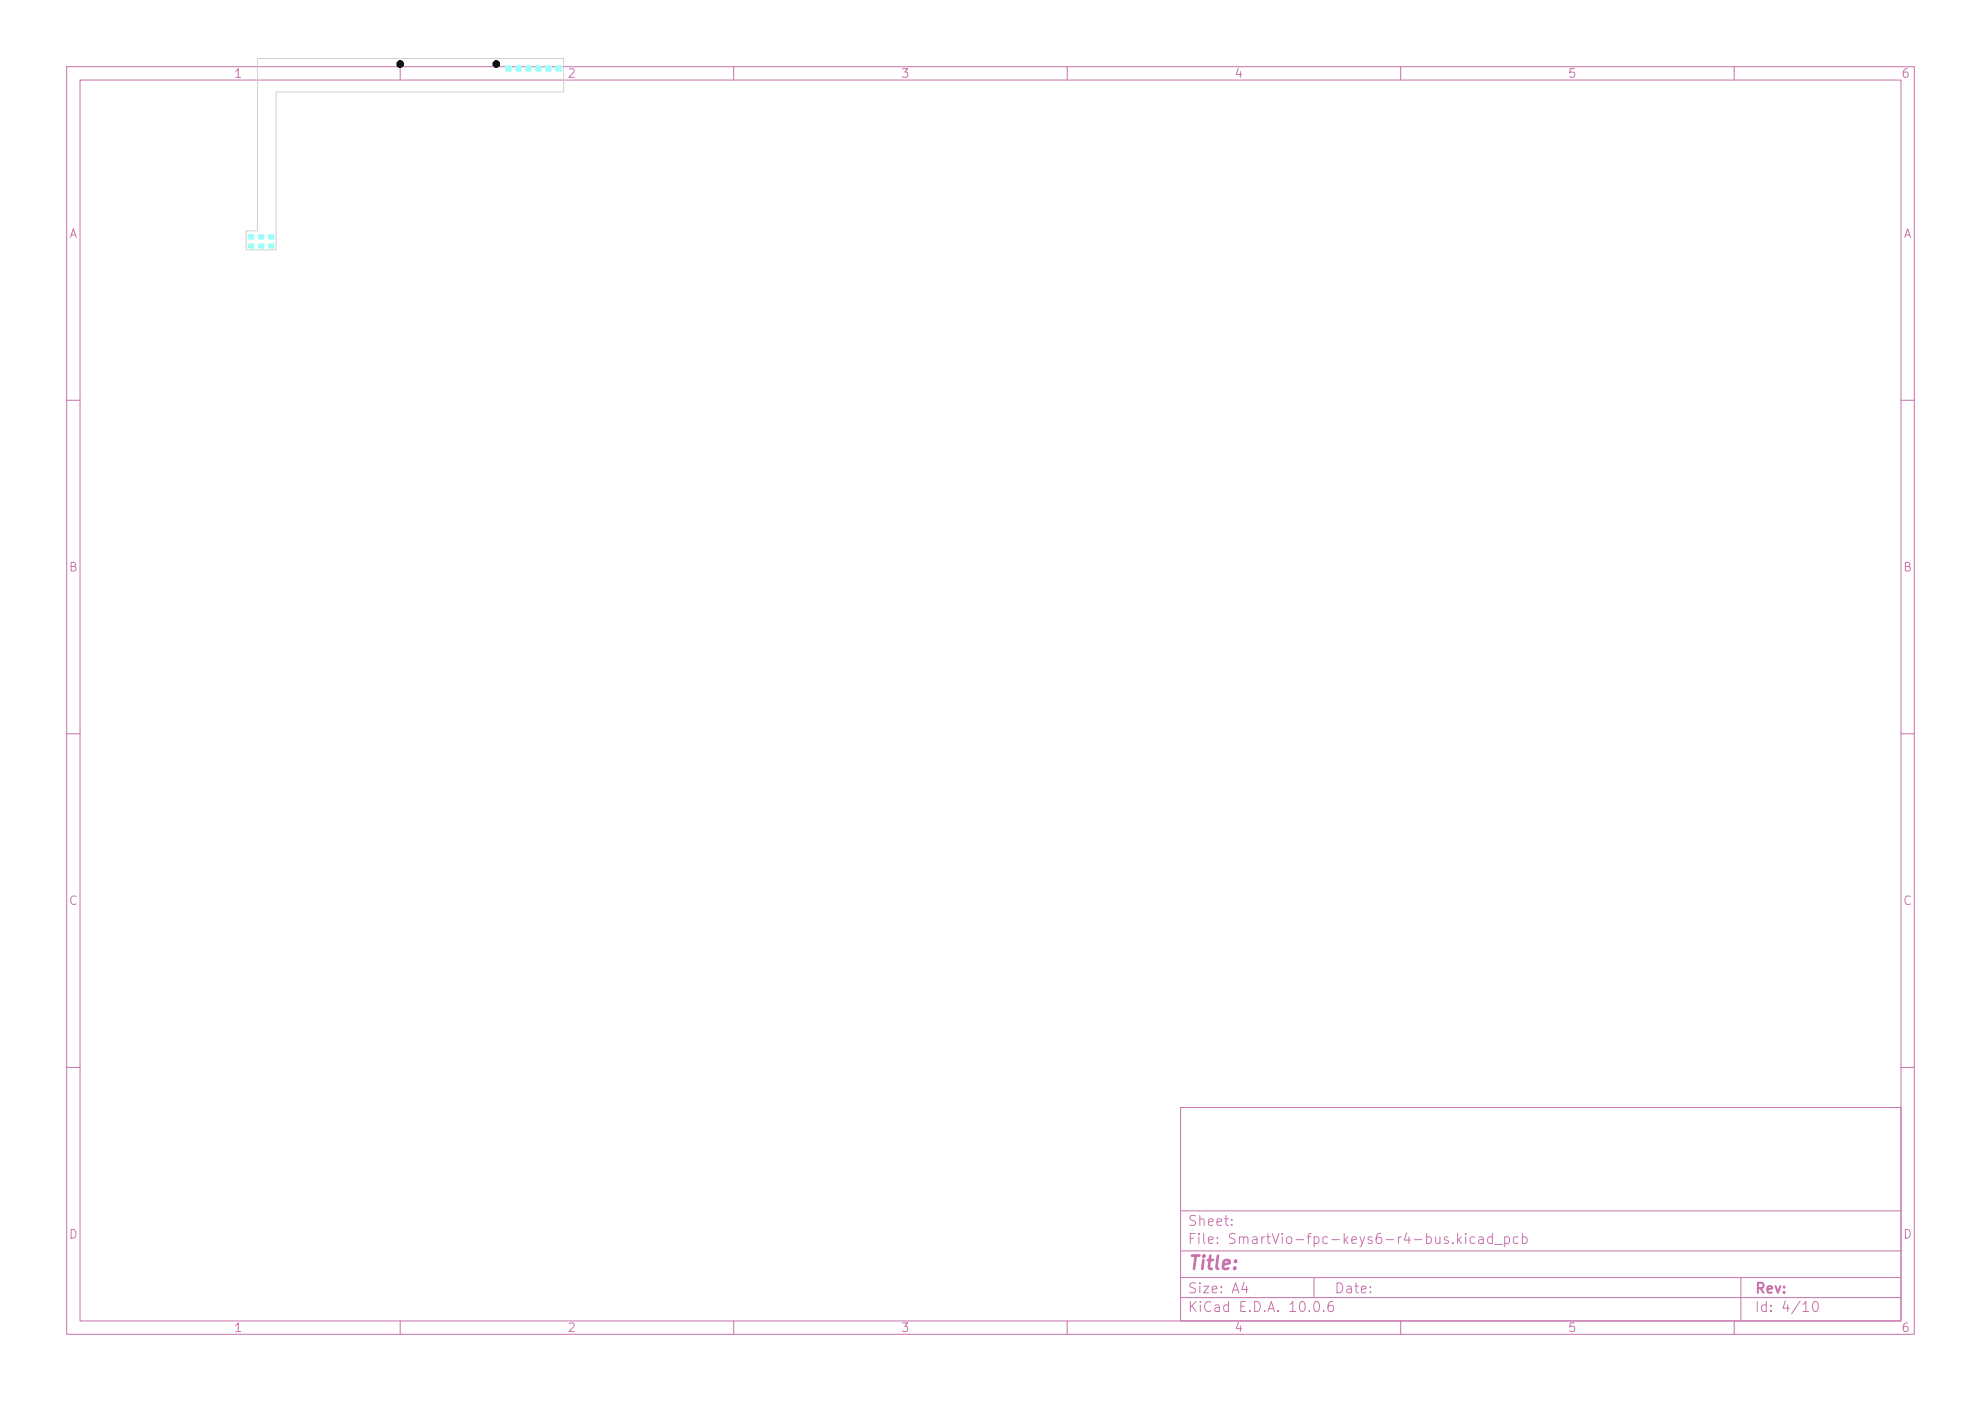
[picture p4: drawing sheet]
<svg xmlns="http://www.w3.org/2000/svg" width="297mm" height="210mm" viewBox="0 0 297 210" stroke-linecap="round" stroke-linejoin="round" font-family="sans-serif">
<defs><g id="words">
<text font-size="2" fill="#c872ab" x="178" y="190.8">Title:</text>
<g font-size="1.5" fill="#c872ab">
<text x="178" y="184.1">Sheet:</text>
<text x="178" y="186.8">File: SmartVio-fpc-keys6-r4-bus.kicad_pcb</text>
<text x="178" y="197">KiCad E.D.A. 10.0.6</text>
<text x="178" y="194.2">Size: A4</text>
<text x="200" y="194.2">Date:</text>
<text x="263" y="197">Id: 4/10</text>
<text x="263" y="194.2">Rev:</text>
</g>
<g font-size="1.3" fill="#c872ab">
<text x="35" y="12">1</text>
<text x="85" y="12">2</text>
<text x="135" y="12">3</text>
<text x="185" y="12">4</text>
<text x="235" y="12">5</text>
<text x="285" y="12">6</text>
<text x="10.3" y="36">A</text>
<text x="285.3" y="36">A</text>
<text x="10.2" y="86">B</text>
<text x="285.2" y="86">B</text>
<text x="10.2" y="136">C</text>
<text x="285.2" y="136">C</text>
<text x="10.2" y="186">D</text>
<text x="285.2" y="186">D</text>
<text x="35" y="200">1</text>
<text x="85" y="200">2</text>
<text x="135" y="200">3</text>
<text x="185" y="200">4</text>
<text x="235" y="200">5</text>
<text x="285" y="200">6</text>
</g>
</g></defs>
<g fill="none" stroke="#c872ab" stroke-width=".15">
<path d="M10 10h277v190h-277zM12 12h273v186h-273zM60 10v2M110 10v2M160 10v2M210 10v2M260 10v2M10 60h2M285 60h2M10 110h2M285 110h2M10 160h2"/>
<path d="M177 166h108v32h-108zM285 160h2M60 198v2M110 198v2M160 198v2M177 194.5h108M177 191.5h108M177 187.5h108M177 181.5h108M197 191.5v3M210 198v2M260 198v2"/>
<path d="M261 191.5v6.5"/>
</g>
<g fill="#9afff8" stroke="#9afff8" stroke-width=".15">
<circle cx="60" cy="9.6" r=".5"/>
<circle cx="74.4" cy="9.6" r=".5"/>
</g>
<g fill="#9afff8">
<path d="M37.2 35.1h.9v.8h-.9z"/>
<path d="M38.7 35.1h.9v.8h-.9z"/>
<path d="M40.2 35.1h.9v.8h-.9z"/>
<path d="M37.2 36.5h.9v.7h-.9z"/>
<path d="M38.7 36.5h.9v.7h-.9z"/>
<path d="M40.2 36.5h.9v.7h-.9z"/>
<path d="M75.8 9.8h.9v.9h-.9z"/>
<path d="M77.3 9.8h.9v.9h-.9z"/>
<path d="M78.8 9.8h.9v.9h-.9z"/>
<path d="M80.3 9.8h.9v.9h-.9z"/>
<path d="M81.8 9.8h.9v.9h-.9z"/>
<path d="M83.3 9.8h.9v.9h-.9z"/>
</g>
<path d="M38.6 8.8h45.9v5h-43.1v23.7h-4.5v-2.9h1.7z" fill="none" stroke="#d0d2cd" stroke-width=".15"/>
<g fill="#000" stroke="#000" stroke-width=".15">
<circle cx="60" cy="9.6" r=".5"/>
<circle cx="74.4" cy="9.6" r=".5"/>
</g>
<use href="#words"/>
</svg>
